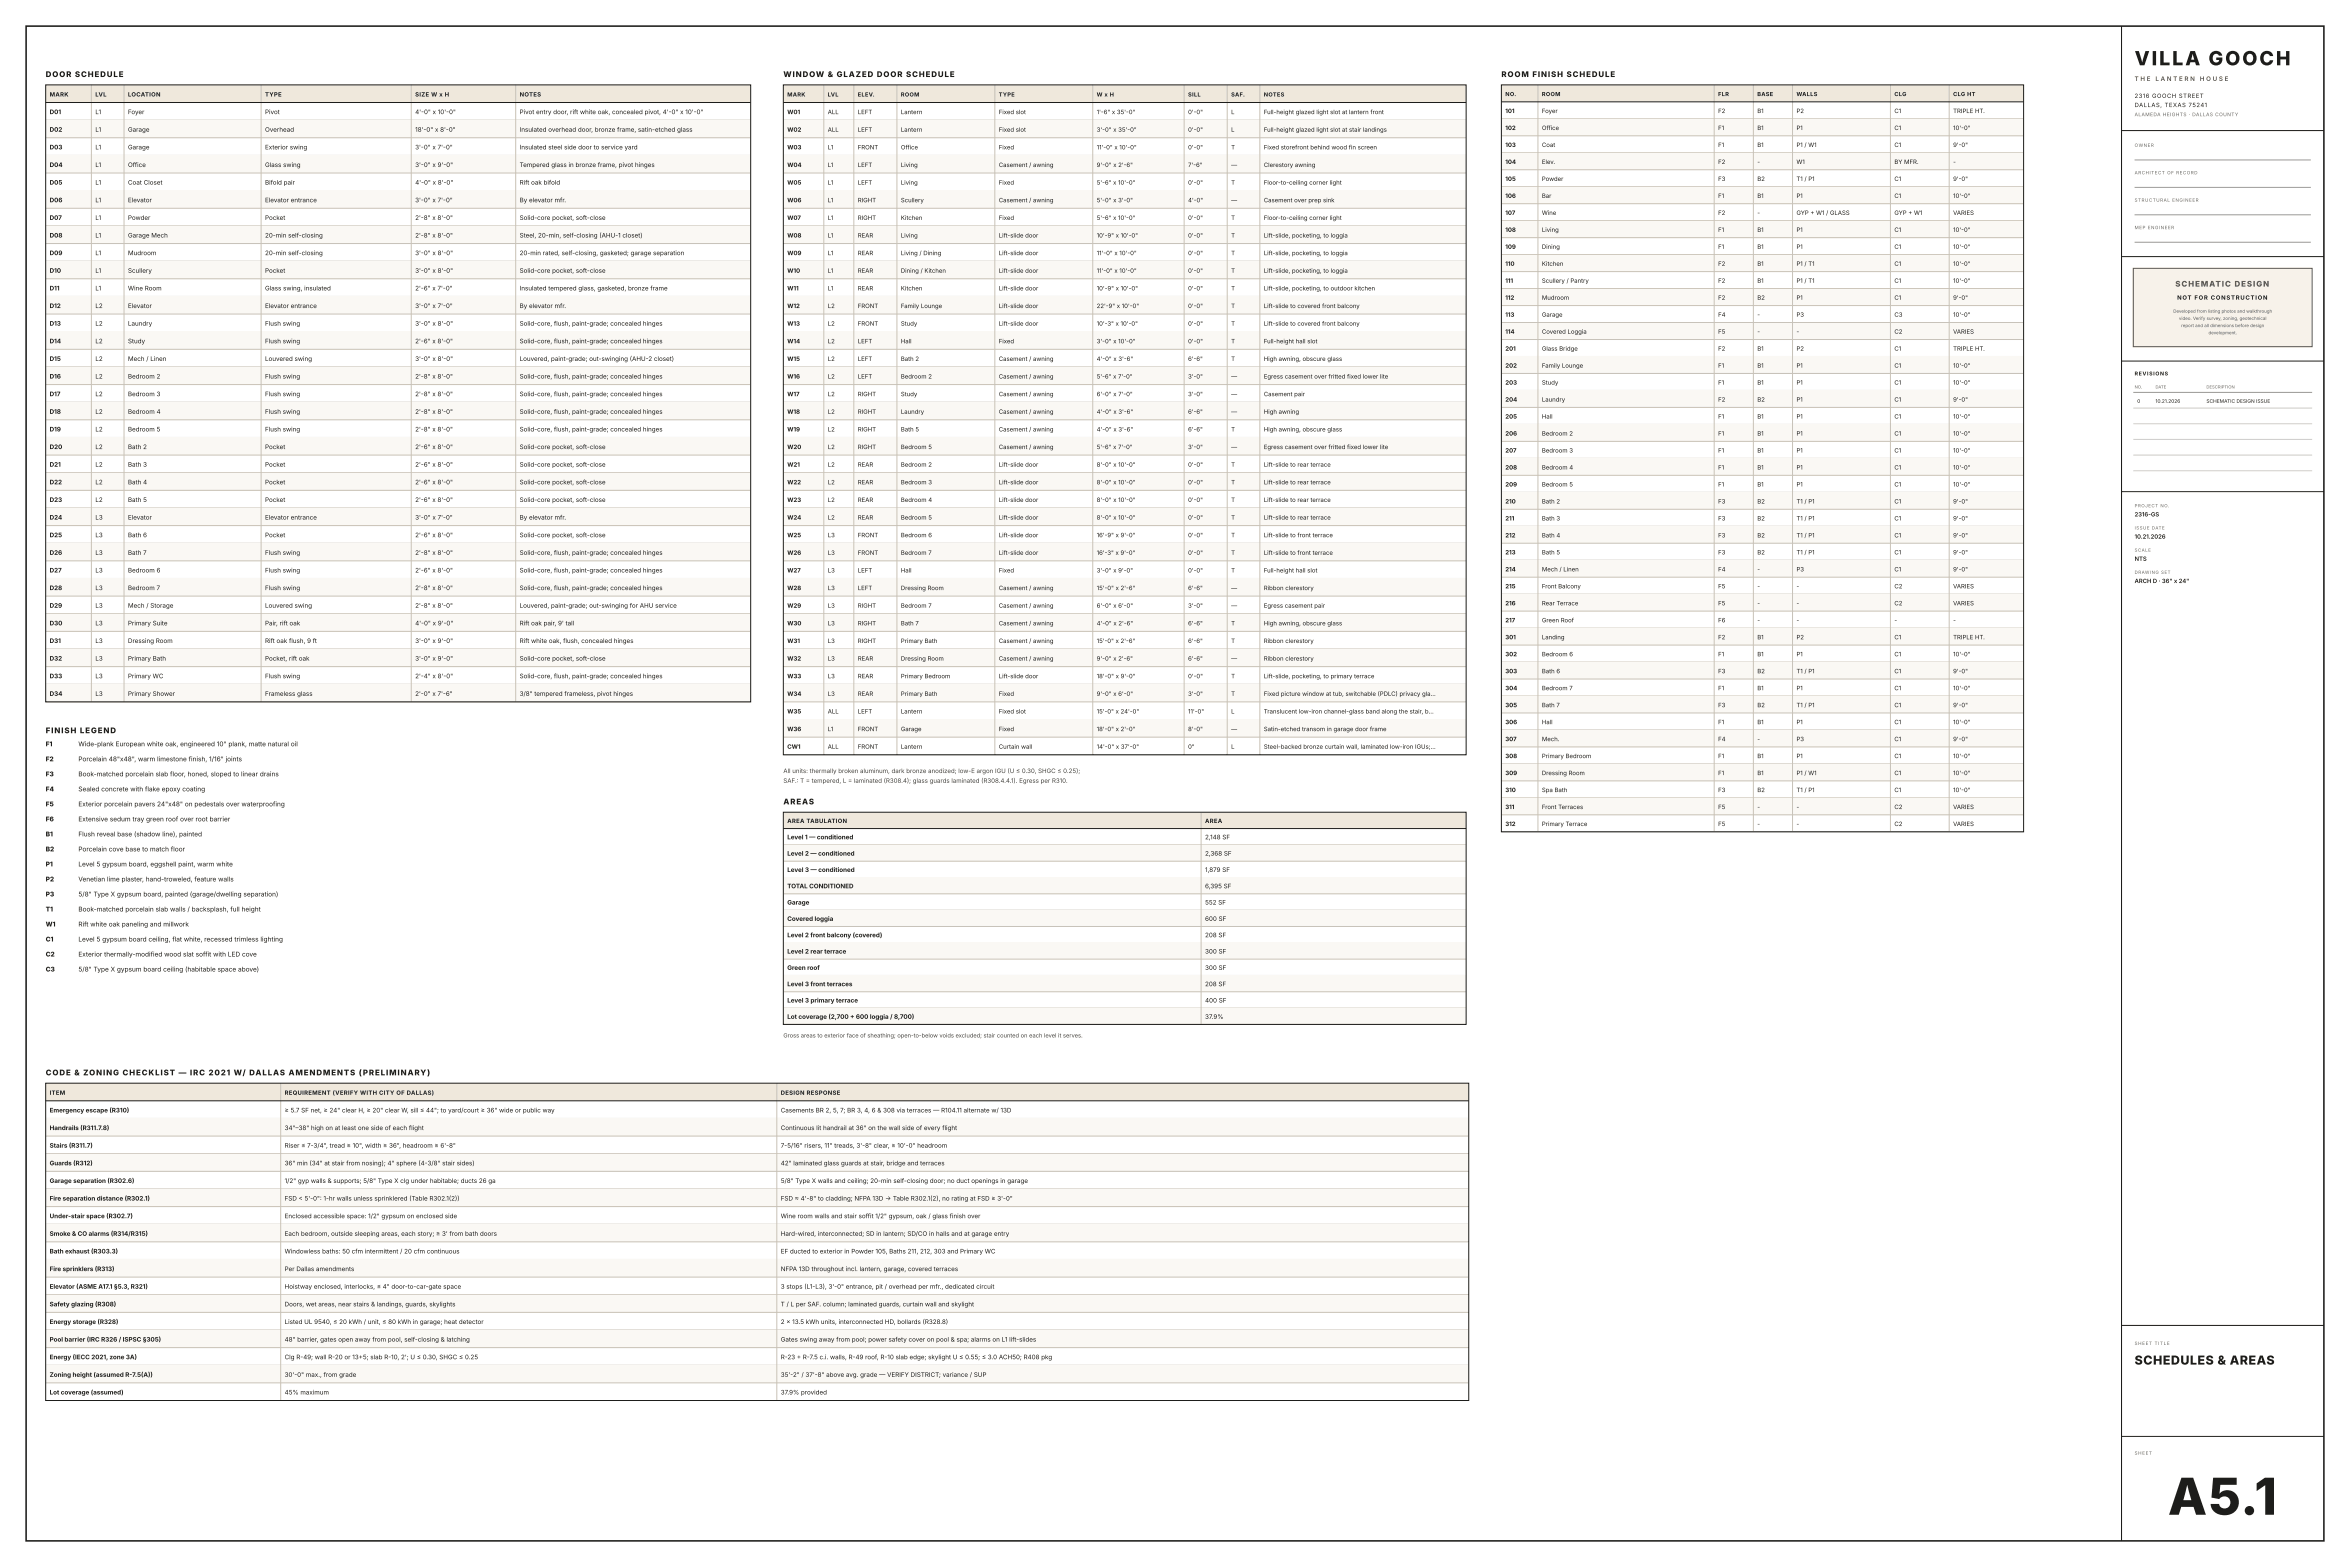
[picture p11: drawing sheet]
<svg xmlns="http://www.w3.org/2000/svg" width="914mm" height="610mm" viewBox="0 0 914 610" stroke-linecap="round" stroke-linejoin="round" font-family="sans-serif">
<defs><g id="words">
<text font-size="19.8" fill="#1d1d1b" x="843.5" y="589.3">A5.1</text>
<text font-size="7.6" fill="#1d1d1b" x="830.6" y="25.4">VILLA GOOCH</text>
<text font-size="4.8" fill="#1d1d1b" x="830.6" y="530.9">SCHEDULES &amp; AREAS</text>
<g font-size="3" fill="#1d1d1b">
<text x="17.8" y="30">DOOR SCHEDULE</text>
<text x="304.8" y="30">WINDOW &amp; GLAZED DOOR SCHEDULE</text>
<text x="584.2" y="30">ROOM FINISH SCHEDULE</text>
<text x="17.8" y="285.2">FINISH LEGEND</text>
<text x="304.8" y="312.9">AREAS</text>
<text x="17.8" y="418.3">CODE &amp; ZONING CHECKLIST — IRC 2021 W/ DALLAS AMENDMENTS (PRELIMINARY)</text>
</g>
<text font-size="3" fill="#6e5338" x="846.4" y="111.5">SCHEMATIC DESIGN</text>
<g font-size="2.5" fill="#1d1d1b">
<text x="17.8" y="290.3">F1</text>
<text x="30.5" y="290.3">Wide-plank European white oak, engineered 10&quot; plank, matte natural oil</text>
<text x="17.8" y="296.2">F2</text>
<text x="30.5" y="296.2">Porcelain 48&quot;x48&quot;, warm limestone finish, 1/16&quot; joints</text>
<text x="17.8" y="302">F3</text>
<text x="30.5" y="302">Book-matched porcelain slab floor, honed, sloped to linear drains</text>
<text x="17.8" y="307.8">F4</text>
<text x="30.5" y="307.8">Sealed concrete with flake epoxy coating</text>
<text x="17.8" y="313.7">F5</text>
<text x="30.5" y="313.7">Exterior porcelain pavers 24&quot;x48&quot; on pedestals over waterproofing</text>
<text x="17.8" y="319.5">F6</text>
<text x="30.5" y="319.5">Extensive sedum tray green roof over root barrier</text>
<text x="17.8" y="325.4">B1</text>
<text x="30.5" y="325.4">Flush reveal base (shadow line), painted</text>
<text x="17.8" y="331.2">B2</text>
<text x="30.5" y="331.2">Porcelain cove base to match floor</text>
<text x="17.8" y="337.1">P1</text>
<text x="30.5" y="337.1">Level 5 gypsum board, eggshell paint, warm white</text>
<text x="17.8" y="342.9">P2</text>
<text x="30.5" y="342.9">Venetian lime plaster, hand-troweled, feature walls</text>
<text x="17.8" y="348.7">P3</text>
<text x="30.5" y="348.7">5/8&quot; Type X gypsum board, painted (garage/dwelling separation)</text>
<text x="17.8" y="354.6">T1</text>
<text x="30.5" y="354.6">Book-matched porcelain slab walls / backsplash, full height</text>
<text x="17.8" y="360.4">W1</text>
<text x="30.5" y="360.4">Rift white oak paneling and millwork</text>
<text x="17.8" y="366.3">C1</text>
<text x="30.5" y="366.3">Level 5 gypsum board ceiling, flat white, recessed trimless lighting</text>
<text x="17.8" y="372.1">C2</text>
<text x="17.8" y="377.9">C3</text>
<text x="30.5" y="372.1">Exterior thermally-modified wood slat soffit with LED cove</text>
<text x="30.5" y="377.9">5/8&quot; Type X gypsum board ceiling (habitable space above)</text>
</g>
<g font-size="2.4" fill="#6e5338">
<text x="830.6" y="31.5">T H E</text>
<text x="838.7" y="31.5">L A N T E R N</text>
<text x="856" y="31.5">H O U S E</text>
</g>
<g font-size="2.4" fill="#1d1d1b">
<text x="19.3" y="44.4">D01</text>
<text x="37.1" y="44.4">L1</text>
<text x="49.8" y="44.4">Foyer</text>
<text x="103.1" y="44.4">Pivot</text>
<text x="161.5" y="44.4">4'-0&quot; x 10'-0&quot;</text>
<text x="202.2" y="44.4">Pivot entry door, rift white oak, concealed pivot, 4'-0&quot; x 10'-0&quot;</text>
<text x="19.3" y="51.3">D02</text>
<text x="37.1" y="51.3">L1</text>
<text x="49.8" y="51.3">Garage</text>
<text x="103.1" y="51.3">Overhead</text>
<text x="161.5" y="51.3">18'-0&quot; x 8'-0&quot;</text>
<text x="202.2" y="51.3">Insulated overhead door, bronze frame, satin-etched glass</text>
<text x="19.3" y="58.1">D03</text>
<text x="37.1" y="58.1">L1</text>
<text x="49.8" y="58.1">Garage</text>
<text x="103.1" y="58.1">Exterior swing</text>
<text x="161.5" y="58.1">3'-0&quot; x 7'-0&quot;</text>
<text x="202.2" y="58.1">Insulated steel side door to service yard</text>
<text x="19.3" y="65">D04</text>
<text x="37.1" y="65">L1</text>
<text x="49.8" y="65">Office</text>
<text x="103.1" y="65">Glass swing</text>
<text x="161.5" y="65">3'-0&quot; x 9'-0&quot;</text>
<text x="202.2" y="65">Tempered glass in bronze frame, pivot hinges</text>
<text x="19.3" y="71.8">D05</text>
<text x="37.1" y="71.8">L1</text>
<text x="49.8" y="71.8">Coat Closet</text>
<text x="103.1" y="71.8">Bifold pair</text>
<text x="161.5" y="71.8">4'-0&quot; x 8'-0&quot;</text>
<text x="202.2" y="71.8">Rift oak bifold</text>
<text x="19.3" y="78.7">D06</text>
<text x="37.1" y="78.7">L1</text>
<text x="49.8" y="78.7">Elevator</text>
<text x="103.1" y="78.7">Elevator entrance</text>
<text x="161.5" y="78.7">3'-0&quot; x 7'-0&quot;</text>
<text x="202.2" y="78.7">By elevator mfr.</text>
<text x="19.3" y="85.6">D07</text>
<text x="37.1" y="85.6">L1</text>
<text x="49.8" y="85.6">Powder</text>
<text x="103.1" y="85.6">Pocket</text>
<text x="161.5" y="85.6">2'-8&quot; x 8'-0&quot;</text>
<text x="202.2" y="85.6">Solid-core pocket, soft-close</text>
<text x="19.3" y="92.4">D08</text>
<text x="37.1" y="92.4">L1</text>
<text x="49.8" y="92.4">Garage Mech</text>
<text x="103.1" y="92.4">20-min self-closing</text>
<text x="161.5" y="92.4">2'-8&quot; x 8'-0&quot;</text>
<text x="202.2" y="92.4">Steel, 20-min, self-closing (AHU-1 closet)</text>
<text x="19.3" y="99.3">D09</text>
<text x="37.1" y="99.3">L1</text>
<text x="49.8" y="99.3">Mudroom</text>
<text x="103.1" y="99.3">20-min self-closing</text>
<text x="161.5" y="99.3">3'-0&quot; x 8'-0&quot;</text>
<text x="202.2" y="99.3">20-min rated, self-closing, gasketed; garage separation</text>
<text x="19.3" y="106.1">D10</text>
<text x="37.1" y="106.1">L1</text>
<text x="49.8" y="106.1">Scullery</text>
<text x="103.1" y="106.1">Pocket</text>
<text x="161.5" y="106.1">3'-0&quot; x 8'-0&quot;</text>
<text x="202.2" y="106.1">Solid-core pocket, soft-close</text>
<text x="19.3" y="113">D11</text>
<text x="37.1" y="113">L1</text>
<text x="49.8" y="113">Wine Room</text>
<text x="103.1" y="113">Glass swing, insulated</text>
<text x="161.5" y="113">2'-6&quot; x 7'-0&quot;</text>
<text x="202.2" y="113">Insulated tempered glass, gasketed, bronze frame</text>
<text x="19.3" y="119.8">D12</text>
<text x="37.1" y="119.8">L2</text>
<text x="49.8" y="119.8">Elevator</text>
<text x="103.1" y="119.8">Elevator entrance</text>
<text x="161.5" y="119.8">3'-0&quot; x 7'-0&quot;</text>
<text x="202.2" y="119.8">By elevator mfr.</text>
<text x="19.3" y="126.7">D13</text>
<text x="37.1" y="126.7">L2</text>
<text x="49.8" y="126.7">Laundry</text>
<text x="103.1" y="126.7">Flush swing</text>
<text x="161.5" y="126.7">3'-0&quot; x 8'-0&quot;</text>
<text x="202.2" y="126.7">Solid-core, flush, paint-grade; concealed hinges</text>
<text x="19.3" y="133.6">D14</text>
<text x="37.1" y="133.6">L2</text>
<text x="49.8" y="133.6">Study</text>
<text x="103.1" y="133.6">Flush swing</text>
<text x="161.5" y="133.6">2'-6&quot; x 8'-0&quot;</text>
<text x="202.2" y="133.6">Solid-core, flush, paint-grade; concealed hinges</text>
<text x="19.3" y="140.4">D15</text>
<text x="37.1" y="140.4">L2</text>
<text x="49.8" y="140.4">Mech / Linen</text>
<text x="103.1" y="140.4">Louvered swing</text>
<text x="161.5" y="140.4">3'-0&quot; x 8'-0&quot;</text>
<text x="202.2" y="140.4">Louvered, paint-grade; out-swinging (AHU-2 closet)</text>
<text x="19.3" y="147.3">D16</text>
<text x="37.1" y="147.3">L2</text>
<text x="49.8" y="147.3">Bedroom 2</text>
<text x="103.1" y="147.3">Flush swing</text>
<text x="161.5" y="147.3">2'-8&quot; x 8'-0&quot;</text>
<text x="202.2" y="147.3">Solid-core, flush, paint-grade; concealed hinges</text>
<text x="19.3" y="154.1">D17</text>
<text x="37.1" y="154.1">L2</text>
<text x="49.8" y="154.1">Bedroom 3</text>
<text x="103.1" y="154.1">Flush swing</text>
<text x="161.5" y="154.1">2'-8&quot; x 8'-0&quot;</text>
<text x="202.2" y="154.1">Solid-core, flush, paint-grade; concealed hinges</text>
<text x="19.3" y="161">D18</text>
<text x="37.1" y="161">L2</text>
<text x="49.8" y="161">Bedroom 4</text>
<text x="103.1" y="161">Flush swing</text>
<text x="161.5" y="161">2'-8&quot; x 8'-0&quot;</text>
<text x="202.2" y="161">Solid-core, flush, paint-grade; concealed hinges</text>
<text x="19.3" y="167.8">D19</text>
<text x="37.1" y="167.8">L2</text>
<text x="49.8" y="167.8">Bedroom 5</text>
<text x="103.1" y="167.8">Flush swing</text>
<text x="161.5" y="167.8">2'-8&quot; x 8'-0&quot;</text>
<text x="202.2" y="167.8">Solid-core, flush, paint-grade; concealed hinges</text>
<text x="19.3" y="174.7">D20</text>
<text x="37.1" y="174.7">L2</text>
<text x="49.8" y="174.7">Bath 2</text>
<text x="103.1" y="174.7">Pocket</text>
<text x="161.5" y="174.7">2'-6&quot; x 8'-0&quot;</text>
<text x="202.2" y="174.7">Solid-core pocket, soft-close</text>
<text x="19.3" y="181.6">D21</text>
<text x="37.1" y="181.6">L2</text>
<text x="49.8" y="181.6">Bath 3</text>
<text x="103.1" y="181.6">Pocket</text>
<text x="161.5" y="181.6">2'-6&quot; x 8'-0&quot;</text>
<text x="202.2" y="181.6">Solid-core pocket, soft-close</text>
<text x="19.3" y="188.4">D22</text>
<text x="37.1" y="188.4">L2</text>
<text x="49.8" y="188.4">Bath 4</text>
<text x="103.1" y="188.4">Pocket</text>
<text x="161.5" y="188.4">2'-6&quot; x 8'-0&quot;</text>
<text x="202.2" y="188.4">Solid-core pocket, soft-close</text>
<text x="19.3" y="195.3">D23</text>
<text x="37.1" y="195.3">L2</text>
<text x="49.8" y="195.3">Bath 5</text>
<text x="103.1" y="195.3">Pocket</text>
<text x="161.5" y="195.3">2'-6&quot; x 8'-0&quot;</text>
<text x="202.2" y="195.3">Solid-core pocket, soft-close</text>
<text x="19.3" y="202.1">D24</text>
<text x="37.1" y="202.1">L3</text>
<text x="49.8" y="202.1">Elevator</text>
<text x="103.1" y="202.1">Elevator entrance</text>
<text x="161.5" y="202.1">3'-0&quot; x 7'-0&quot;</text>
<text x="202.2" y="202.1">By elevator mfr.</text>
<text x="19.3" y="209">D25</text>
<text x="37.1" y="209">L3</text>
<text x="49.8" y="209">Bath 6</text>
<text x="103.1" y="209">Pocket</text>
<text x="161.5" y="209">2'-6&quot; x 8'-0&quot;</text>
<text x="202.2" y="209">Solid-core pocket, soft-close</text>
<text x="19.3" y="215.9">D26</text>
<text x="37.1" y="215.9">L3</text>
<text x="49.8" y="215.9">Bath 7</text>
<text x="103.1" y="215.9">Flush swing</text>
<text x="161.5" y="215.9">2'-8&quot; x 8'-0&quot;</text>
<text x="202.2" y="215.9">Solid-core, flush, paint-grade; concealed hinges</text>
<text x="19.3" y="222.7">D27</text>
<text x="37.1" y="222.7">L3</text>
<text x="49.8" y="222.7">Bedroom 6</text>
<text x="103.1" y="222.7">Flush swing</text>
<text x="161.5" y="222.7">2'-6&quot; x 8'-0&quot;</text>
<text x="202.2" y="222.7">Solid-core, flush, paint-grade; concealed hinges</text>
<text x="19.3" y="229.6">D28</text>
<text x="37.1" y="229.6">L3</text>
<text x="49.8" y="229.6">Bedroom 7</text>
<text x="103.1" y="229.6">Flush swing</text>
<text x="161.5" y="229.6">2'-8&quot; x 8'-0&quot;</text>
<text x="202.2" y="229.6">Solid-core, flush, paint-grade; concealed hinges</text>
<text x="19.3" y="236.4">D29</text>
<text x="37.1" y="236.4">L3</text>
<text x="49.8" y="236.4">Mech / Storage</text>
<text x="103.1" y="236.4">Louvered swing</text>
<text x="161.5" y="236.4">2'-8&quot; x 8'-0&quot;</text>
<text x="202.2" y="236.4">Louvered, paint-grade; out-swinging for AHU service</text>
<text x="19.3" y="243.3">D30</text>
<text x="37.1" y="243.3">L3</text>
<text x="49.8" y="243.3">Primary Suite</text>
<text x="103.1" y="243.3">Pair, rift oak</text>
<text x="161.5" y="243.3">4'-0&quot; x 9'-0&quot;</text>
<text x="202.2" y="243.3">Rift oak pair, 9' tall</text>
<text x="19.3" y="250.1">D31</text>
<text x="37.1" y="250.1">L3</text>
<text x="49.8" y="250.1">Dressing Room</text>
<text x="103.1" y="250.1">Rift oak flush, 9 ft</text>
<text x="161.5" y="250.1">3'-0&quot; x 9'-0&quot;</text>
<text x="202.2" y="250.1">Rift white oak, flush, concealed hinges</text>
<text x="19.3" y="257">D32</text>
<text x="37.1" y="257">L3</text>
<text x="49.8" y="257">Primary Bath</text>
<text x="103.1" y="257">Pocket, rift oak</text>
<text x="161.5" y="257">3'-0&quot; x 9'-0&quot;</text>
<text x="202.2" y="257">Solid-core pocket, soft-close</text>
<text x="19.3" y="263.9">D33</text>
<text x="37.1" y="263.9">L3</text>
<text x="49.8" y="263.9">Primary WC</text>
<text x="103.1" y="263.9">Flush swing</text>
<text x="161.5" y="263.9">2'-4&quot; x 8'-0&quot;</text>
<text x="202.2" y="263.9">Solid-core, flush, paint-grade; concealed hinges</text>
<text x="19.3" y="270.7">D34</text>
<text x="37.1" y="270.7">L3</text>
<text x="49.8" y="270.7">Primary Shower</text>
<text x="103.1" y="270.7">Frameless glass</text>
<text x="161.5" y="270.7">2'-0&quot; x 7'-6&quot;</text>
<text x="202.2" y="270.7">3/8&quot; tempered frameless, pivot hinges</text>
<text x="306.3" y="326.5">Level 1 — conditioned</text>
<text x="468.9" y="326.5">2,148 SF</text>
<text x="306.3" y="332.9">Level 2 — conditioned</text>
<text x="468.9" y="332.9">2,368 SF</text>
<text x="306.3" y="339.2">Level 3 — conditioned</text>
<text x="468.9" y="339.2">1,879 SF</text>
<text x="306.3" y="345.6">TOTAL CONDITIONED</text>
<text x="468.9" y="345.6">6,395 SF</text>
<text x="306.3" y="351.9">Garage</text>
<text x="468.9" y="351.9">552 SF</text>
<text x="306.3" y="358.3">Covered loggia</text>
<text x="468.9" y="358.3">600 SF</text>
<text x="306.3" y="364.6">Level 2 front balcony (covered)</text>
<text x="468.9" y="364.6">208 SF</text>
<text x="306.3" y="371">Level 2 rear terrace</text>
<text x="468.9" y="371">300 SF</text>
<text x="306.3" y="377.3">Green roof</text>
<text x="468.9" y="377.3">300 SF</text>
<text x="306.3" y="383.7">Level 3 front terraces</text>
<text x="468.9" y="383.7">208 SF</text>
<text x="306.3" y="390">Level 3 primary terrace</text>
<text x="468.9" y="390">400 SF</text>
<text x="306.3" y="396.4">Lot coverage (2,700 + 600 loggia / 8,700)</text>
<text x="468.9" y="396.4">37.9%</text>
<text x="19.3" y="432.8">Emergency escape (R310)</text>
<text x="110.7" y="432.8">≥ 5.7 SF net, ≥ 24&quot; clear H, ≥ 20&quot; clear W, sill ≤ 44&quot;; to yard/court ≥ 36&quot; wide or public way</text>
<text x="303.8" y="432.8">Casements BR 2, 5, 7; BR 3, 4, 6 &amp; 308 via terraces — R104.11 alternate w/ 13D</text>
<text x="19.3" y="439.6">Handrails (R311.7.8)</text>
<text x="110.7" y="439.6">34&quot;–38&quot; high on at least one side of each flight</text>
<text x="303.8" y="439.6">Continuous lit handrail at 36&quot; on the wall side of every flight</text>
<text x="19.3" y="446.5">Stairs (R311.7)</text>
<text x="110.7" y="446.5">Riser ≤ 7-3/4&quot;, tread ≥ 10&quot;, width ≥ 36&quot;, headroom ≥ 6'-8&quot;</text>
<text x="303.8" y="446.5">7-5/16&quot; risers, 11&quot; treads, 3'-8&quot; clear, ≥ 10'-0&quot; headroom</text>
<text x="19.3" y="453.3">Guards (R312)</text>
<text x="110.7" y="453.3">36&quot; min (34&quot; at stair from nosing); 4&quot; sphere (4-3/8&quot; stair sides)</text>
<text x="303.8" y="453.3">42&quot; laminated glass guards at stair, bridge and terraces</text>
<text x="19.3" y="460.2">Garage separation (R302.6)</text>
<text x="110.7" y="460.2">1/2&quot; gyp walls &amp; supports; 5/8&quot; Type X clg under habitable; ducts 26 ga</text>
<text x="303.8" y="460.2">5/8&quot; Type X walls and ceiling; 20-min self-closing door; no duct openings in garage</text>
<text x="19.3" y="467.1">Fire separation distance (R302.1)</text>
<text x="110.7" y="467.1">FSD &lt; 5'-0&quot;: 1-hr walls unless sprinklered (Table R302.1(2))</text>
<text x="303.8" y="467.1">FSD ≈ 4'-8&quot; to cladding; NFPA 13D → Table R302.1(2), no rating at FSD ≥ 3'-0&quot;</text>
<text x="19.3" y="473.9">Under-stair space (R302.7)</text>
<text x="110.7" y="473.9">Enclosed accessible space: 1/2&quot; gypsum on enclosed side</text>
<text x="303.8" y="473.9">Wine room walls and stair soffit 1/2&quot; gypsum, oak / glass finish over</text>
<text x="19.3" y="480.8">Smoke &amp; CO alarms (R314/R315)</text>
<text x="110.7" y="480.8">Each bedroom, outside sleeping areas, each story; ≥ 3' from bath doors</text>
<text x="303.8" y="480.8">Hard-wired, interconnected; SD in lantern; SD/CO in halls and at garage entry</text>
<text x="19.3" y="487.6">Bath exhaust (R303.3)</text>
<text x="110.7" y="487.6">Windowless baths: 50 cfm intermittent / 20 cfm continuous</text>
<text x="303.8" y="487.6">EF ducted to exterior in Powder 105, Baths 211, 212, 303 and Primary WC</text>
<text x="19.3" y="494.5">Fire sprinklers (R313)</text>
<text x="110.7" y="494.5">Per Dallas amendments</text>
<text x="303.8" y="494.5">NFPA 13D throughout incl. lantern, garage, covered terraces</text>
<text x="19.3" y="501.3">Elevator (ASME A17.1 §5.3, R321)</text>
<text x="110.7" y="501.3">Hoistway enclosed, interlocks, ≤ 4&quot; door-to-car-gate space</text>
<text x="303.8" y="501.3">3 stops (L1-L3), 3'-0&quot; entrance, pit / overhead per mfr., dedicated circuit</text>
<text x="19.3" y="508.2">Safety glazing (R308)</text>
<text x="110.7" y="508.2">Doors, wet areas, near stairs &amp; landings, guards, skylights</text>
<text x="303.8" y="508.2">T / L per SAF. column; laminated guards, curtain wall and skylight</text>
<text x="19.3" y="515.1">Energy storage (R328)</text>
<text x="110.7" y="515.1">Listed UL 9540, ≤ 20 kWh / unit, ≤ 80 kWh in garage; heat detector</text>
<text x="303.8" y="515.1">2 x 13.5 kWh units, interconnected HD, bollards (R328.8)</text>
<text x="19.3" y="521.9">Pool barrier (IRC R326 / ISPSC §305)</text>
<text x="110.7" y="521.9">48&quot; barrier, gates open away from pool, self-closing &amp; latching</text>
<text x="303.8" y="521.9">Gates swing away from pool; power safety cover on pool &amp; spa; alarms on L1 lift-slides</text>
<text x="19.3" y="528.8">Energy (IECC 2021, zone 3A)</text>
<text x="110.7" y="528.8">Clg R-49; wall R-20 or 13+ 5; slab R-10, 2'; U ≤ 0.30, SHGC ≤ 0.25</text>
<text x="303.8" y="528.8">R-23 + R-7.5 c.i. walls, R-49 roof, R-10 slab edge; skylight U ≤ 0.55; ≤ 3.0 ACH50; R408 pkg</text>
<text x="19.3" y="535.6">Zoning height (assumed R-7.5(A))</text>
<text x="110.7" y="535.6">30'-0&quot; max., from grade</text>
<text x="303.8" y="535.6">35'-2&quot; / 37'-8&quot; above avg. grade — VERIFY DISTRICT; variance / SUP</text>
<text x="19.3" y="542.5">Lot coverage (assumed)</text>
<text x="110.7" y="542.5">45% maximum</text>
<text x="303.8" y="542.5">37.9% provided</text>
</g>
<g font-size="2.4" fill="#444">
<text x="304.8" y="300.7">All units: thermally broken aluminum, dark bronze anodized; low-E argon IGU (U ≤ 0.30, SHGC ≤ 0.25);</text>
<text x="304.8" y="304.5">SAF.: T = tempered, L = laminated (R308.4); glass guards laminated (R308.4.4.1). Egress per R310.</text>
</g>
<g font-size="2.3" fill="#1d1d1b">
<text x="19.3" y="37.5">MARK</text>
<text x="37.1" y="37.5">LVL</text>
<text x="49.8" y="37.5">LOCATION</text>
<text x="103.1" y="37.5">TYPE</text>
<text x="161.5" y="37.5">SIZE W x H</text>
<text x="202.2" y="37.5">NOTES</text>
<text x="830.6" y="38.1">2316 GOOCH STREET</text>
<text x="830.6" y="41.7">DALLAS, TEXAS 75241</text>
<text x="306.3" y="44.4">W01</text>
<text x="322.1" y="44.4">ALL</text>
<text x="333.8" y="44.4">LEFT</text>
<text x="350.5" y="44.4">Lantern</text>
<text x="388.6" y="44.4">Fixed slot</text>
<text x="426.7" y="44.4">1'-6&quot; x 35'-0&quot;</text>
<text x="462.3" y="44.4">0'-0&quot;</text>
<text x="479" y="44.4">L</text>
<text x="491.7" y="44.4">Full-height glazed light slot at lantern front</text>
<text x="585.7" y="44">101</text>
<text x="599.9" y="44">Foyer</text>
<text x="668.5" y="44">F2</text>
<text x="683.8" y="44">B1</text>
<text x="699" y="44">P2</text>
<text x="737.1" y="44">C1</text>
<text x="760" y="44">TRIPLE HT.</text>
<text x="306.3" y="51.3">W02</text>
<text x="322.1" y="51.3">ALL</text>
<text x="333.8" y="51.3">LEFT</text>
<text x="350.5" y="51.3">Lantern</text>
<text x="388.6" y="51.3">Fixed slot</text>
<text x="426.7" y="51.3">3'-0&quot; x 35'-0&quot;</text>
<text x="462.3" y="51.3">0'-0&quot;</text>
<text x="479" y="51.3">L</text>
<text x="491.7" y="51.3">Full-height glazed light slot at stair landings</text>
<text x="585.7" y="50.6">102</text>
<text x="599.9" y="50.6">Office</text>
<text x="668.5" y="50.6">F1</text>
<text x="683.8" y="50.6">B1</text>
<text x="699" y="50.6">P1</text>
<text x="737.1" y="50.6">C1</text>
<text x="760" y="50.6">10'-0&quot;</text>
<text x="306.3" y="58.1">W03</text>
<text x="322.1" y="58.1">L1</text>
<text x="333.8" y="58.1">FRONT</text>
<text x="350.5" y="58.1">Office</text>
<text x="388.6" y="58.1">Fixed</text>
<text x="426.7" y="58.1">11'-0&quot; x 10'-0&quot;</text>
<text x="462.3" y="58.1">0'-0&quot;</text>
<text x="479" y="58.1">T</text>
<text x="491.7" y="58.1">Fixed storefront behind wood fin screen</text>
<text x="585.7" y="57.2">103</text>
<text x="599.9" y="57.2">Coat</text>
<text x="668.5" y="57.2">F1</text>
<text x="683.8" y="57.2">B1</text>
<text x="699" y="57.2">P1 / W1</text>
<text x="737.1" y="57.2">C1</text>
<text x="760" y="57.2">9'-0&quot;</text>
<text x="306.3" y="65">W04</text>
<text x="322.1" y="65">L1</text>
<text x="333.8" y="65">LEFT</text>
<text x="350.5" y="65">Living</text>
<text x="388.6" y="65">Casement / awning</text>
<text x="426.7" y="65">9'-0&quot; x 2'-6&quot;</text>
<text x="462.3" y="65">7'-6&quot;</text>
<text x="479" y="65">—</text>
<text x="491.7" y="65">Clerestory awning</text>
<text x="585.7" y="63.8">104</text>
<text x="599.9" y="63.8">Elev.</text>
<text x="668.5" y="63.8">F2</text>
<text x="683.8" y="63.8">-</text>
<text x="699" y="63.8">W1</text>
<text x="737.1" y="63.8">BY MFR.</text>
<text x="760" y="63.8">-</text>
<text x="306.3" y="71.8">W05</text>
<text x="322.1" y="71.8">L1</text>
<text x="333.8" y="71.8">LEFT</text>
<text x="350.5" y="71.8">Living</text>
<text x="388.6" y="71.8">Fixed</text>
<text x="426.7" y="71.8">5'-6&quot; x 10'-0&quot;</text>
<text x="462.3" y="71.8">0'-0&quot;</text>
<text x="479" y="71.8">T</text>
<text x="491.7" y="71.8">Floor-to-ceiling corner light</text>
<text x="585.7" y="70.4">105</text>
<text x="599.9" y="70.4">Powder</text>
<text x="668.5" y="70.4">F3</text>
<text x="683.8" y="70.4">B2</text>
<text x="699" y="70.4">T1 / P1</text>
<text x="737.1" y="70.4">C1</text>
<text x="760" y="70.4">9'-0&quot;</text>
<text x="585.7" y="77">106</text>
<text x="599.9" y="77">Bar</text>
<text x="668.5" y="77">F1</text>
<text x="683.8" y="77">B1</text>
<text x="699" y="77">P1</text>
<text x="737.1" y="77">C1</text>
<text x="760" y="77">10'-0&quot;</text>
<text x="306.3" y="78.7">W06</text>
<text x="322.1" y="78.7">L1</text>
<text x="333.8" y="78.7">RIGHT</text>
<text x="350.5" y="78.7">Scullery</text>
<text x="388.6" y="78.7">Casement / awning</text>
<text x="426.7" y="78.7">5'-0&quot; x 3'-0&quot;</text>
<text x="462.3" y="78.7">4'-0&quot;</text>
<text x="479" y="78.7">—</text>
<text x="491.7" y="78.7">Casement over prep sink</text>
<text x="585.7" y="83.6">107</text>
<text x="599.9" y="83.6">Wine</text>
<text x="668.5" y="83.6">F2</text>
<text x="683.8" y="83.6">-</text>
<text x="699" y="83.6">GYP + W1 / GLASS</text>
<text x="737.1" y="83.6">GYP + W1</text>
<text x="760" y="83.6">VARIES</text>
<text x="306.3" y="85.6">W07</text>
<text x="322.1" y="85.6">L1</text>
<text x="333.8" y="85.6">RIGHT</text>
<text x="350.5" y="85.6">Kitchen</text>
<text x="388.6" y="85.6">Fixed</text>
<text x="426.7" y="85.6">5'-6&quot; x 10'-0&quot;</text>
<text x="462.3" y="85.6">0'-0&quot;</text>
<text x="479" y="85.6">T</text>
<text x="491.7" y="85.6">Floor-to-ceiling corner light</text>
<text x="306.3" y="92.4">W08</text>
<text x="322.1" y="92.4">L1</text>
<text x="333.8" y="92.4">REAR</text>
<text x="350.5" y="92.4">Living</text>
<text x="388.6" y="92.4">Lift-slide door</text>
<text x="426.7" y="92.4">10'-9&quot; x 10'-0&quot;</text>
<text x="462.3" y="92.4">0'-0&quot;</text>
<text x="479" y="92.4">T</text>
<text x="491.7" y="92.4">Lift-slide, pocketing, to loggia</text>
<text x="585.7" y="90.2">108</text>
<text x="599.9" y="90.2">Living</text>
<text x="668.5" y="90.2">F1</text>
<text x="683.8" y="90.2">B1</text>
<text x="699" y="90.2">P1</text>
<text x="737.1" y="90.2">C1</text>
<text x="760" y="90.2">10'-0&quot;</text>
<text x="306.3" y="99.3">W09</text>
<text x="322.1" y="99.3">L1</text>
<text x="333.8" y="99.3">REAR</text>
<text x="350.5" y="99.3">Living / Dining</text>
<text x="388.6" y="99.3">Lift-slide door</text>
<text x="426.7" y="99.3">11'-0&quot; x 10'-0&quot;</text>
<text x="462.3" y="99.3">0'-0&quot;</text>
<text x="479" y="99.3">T</text>
<text x="491.7" y="99.3">Lift-slide, pocketing, to loggia</text>
<text x="585.7" y="96.8">109</text>
<text x="599.9" y="96.8">Dining</text>
<text x="668.5" y="96.8">F1</text>
<text x="683.8" y="96.8">B1</text>
<text x="699" y="96.8">P1</text>
<text x="737.1" y="96.8">C1</text>
<text x="760" y="96.8">10'-0&quot;</text>
<text x="306.3" y="106.1">W10</text>
<text x="322.1" y="106.1">L1</text>
<text x="333.8" y="106.1">REAR</text>
<text x="350.5" y="106.1">Dining / Kitchen</text>
<text x="388.6" y="106.1">Lift-slide door</text>
<text x="426.7" y="106.1">11'-0&quot; x 10'-0&quot;</text>
<text x="462.3" y="106.1">0'-0&quot;</text>
<text x="479" y="106.1">T</text>
<text x="491.7" y="106.1">Lift-slide, pocketing, to loggia</text>
<text x="585.7" y="103.4">110</text>
<text x="599.9" y="103.4">Kitchen</text>
<text x="668.5" y="103.4">F2</text>
<text x="683.8" y="103.4">B1</text>
<text x="699" y="103.4">P1 / T1</text>
<text x="737.1" y="103.4">C1</text>
<text x="760" y="103.4">10'-0&quot;</text>
<text x="306.3" y="113">W11</text>
<text x="322.1" y="113">L1</text>
<text x="333.8" y="113">REAR</text>
<text x="350.5" y="113">Kitchen</text>
<text x="388.6" y="113">Lift-slide door</text>
<text x="426.7" y="113">10'-9&quot; x 10'-0&quot;</text>
<text x="462.3" y="113">0'-0&quot;</text>
<text x="479" y="113">T</text>
<text x="491.7" y="113">Lift-slide, pocketing, to outdoor kitchen</text>
<text x="585.7" y="110">111</text>
<text x="599.9" y="110">Scullery / Pantry</text>
<text x="668.5" y="110">F2</text>
<text x="683.8" y="110">B1</text>
<text x="699" y="110">P1 / T1</text>
<text x="737.1" y="110">C1</text>
<text x="760" y="110">10'-0&quot;</text>
<text x="306.3" y="119.8">W12</text>
<text x="322.1" y="119.8">L2</text>
<text x="333.8" y="119.8">FRONT</text>
<text x="350.5" y="119.8">Family Lounge</text>
<text x="388.6" y="119.8">Lift-slide door</text>
<text x="426.7" y="119.8">22'-9&quot; x 10'-0&quot;</text>
<text x="462.3" y="119.8">0'-0&quot;</text>
<text x="479" y="119.8">T</text>
<text x="491.7" y="119.8">Lift-slide to covered front balcony</text>
<text x="585.7" y="116.6">112</text>
<text x="599.9" y="116.6">Mudroom</text>
<text x="668.5" y="116.6">F2</text>
<text x="683.8" y="116.6">B2</text>
<text x="699" y="116.6">P1</text>
<text x="737.1" y="116.6">C1</text>
<text x="760" y="116.6">9'-0&quot;</text>
<text x="847.1" y="116.6">NOT FOR CONSTRUCTION</text>
<text x="585.7" y="123.2">113</text>
<text x="599.9" y="123.2">Garage</text>
<text x="668.5" y="123.2">F4</text>
<text x="683.8" y="123.2">-</text>
<text x="699" y="123.2">P3</text>
<text x="737.1" y="123.2">C3</text>
<text x="760" y="123.2">10'-0&quot;</text>
<text x="306.3" y="126.7">W13</text>
<text x="322.1" y="126.7">L2</text>
<text x="333.8" y="126.7">FRONT</text>
<text x="350.5" y="126.7">Study</text>
<text x="388.6" y="126.7">Lift-slide door</text>
<text x="426.7" y="126.7">10'-3&quot; x 10'-0&quot;</text>
<text x="462.3" y="126.7">0'-0&quot;</text>
<text x="479" y="126.7">T</text>
<text x="491.7" y="126.7">Lift-slide to covered front balcony</text>
<text x="585.7" y="129.8">114</text>
<text x="599.9" y="129.8">Covered Loggia</text>
<text x="668.5" y="129.8">F5</text>
<text x="683.8" y="129.8">-</text>
<text x="699" y="129.8">-</text>
<text x="737.1" y="129.8">C2</text>
<text x="760" y="129.8">VARIES</text>
<text x="306.3" y="133.6">W14</text>
<text x="322.1" y="133.6">L2</text>
<text x="333.8" y="133.6">LEFT</text>
<text x="350.5" y="133.6">Hall</text>
<text x="388.6" y="133.6">Fixed</text>
<text x="426.7" y="133.6">3'-0&quot; x 10'-0&quot;</text>
<text x="462.3" y="133.6">0'-0&quot;</text>
<text x="479" y="133.6">T</text>
<text x="491.7" y="133.6">Full-height hall slot</text>
<text x="585.7" y="136.4">201</text>
<text x="599.9" y="136.4">Glass Bridge</text>
<text x="668.5" y="136.4">F2</text>
<text x="683.8" y="136.4">B1</text>
<text x="699" y="136.4">P2</text>
<text x="737.1" y="136.4">C1</text>
<text x="760" y="136.4">TRIPLE HT.</text>
<text x="306.3" y="140.4">W15</text>
<text x="322.1" y="140.4">L2</text>
<text x="333.8" y="140.4">LEFT</text>
<text x="350.5" y="140.4">Bath 2</text>
<text x="388.6" y="140.4">Casement / awning</text>
<text x="426.7" y="140.4">4'-0&quot; x 3'-6&quot;</text>
<text x="462.3" y="140.4">6'-6&quot;</text>
<text x="479" y="140.4">T</text>
<text x="491.7" y="140.4">High awning, obscure glass</text>
<text x="585.7" y="143">202</text>
<text x="599.9" y="143">Family Lounge</text>
<text x="668.5" y="143">F1</text>
<text x="683.8" y="143">B1</text>
<text x="699" y="143">P1</text>
<text x="737.1" y="143">C1</text>
<text x="760" y="143">10'-0&quot;</text>
<text x="306.3" y="147.3">W16</text>
<text x="322.1" y="147.3">L2</text>
<text x="333.8" y="147.3">LEFT</text>
<text x="350.5" y="147.3">Bedroom 2</text>
<text x="388.6" y="147.3">Casement / awning</text>
<text x="426.7" y="147.3">5'-6&quot; x 7'-0&quot;</text>
<text x="462.3" y="147.3">3'-0&quot;</text>
<text x="479" y="147.3">—</text>
<text x="491.7" y="147.3">Egress casement over fritted fixed lower lite</text>
<text x="585.7" y="149.6">203</text>
<text x="599.9" y="149.6">Study</text>
<text x="668.5" y="149.6">F1</text>
<text x="683.8" y="149.6">B1</text>
<text x="699" y="149.6">P1</text>
<text x="737.1" y="149.6">C1</text>
<text x="760" y="149.6">10'-0&quot;</text>
<text x="306.3" y="154.1">W17</text>
<text x="322.1" y="154.1">L2</text>
<text x="333.8" y="154.1">RIGHT</text>
<text x="350.5" y="154.1">Study</text>
<text x="388.6" y="154.1">Casement / awning</text>
<text x="426.7" y="154.1">6'-0&quot; x 7'-0&quot;</text>
<text x="462.3" y="154.1">3'-0&quot;</text>
<text x="479" y="154.1">—</text>
<text x="491.7" y="154.1">Casement pair</text>
<text x="306.3" y="161">W18</text>
<text x="322.1" y="161">L2</text>
<text x="333.8" y="161">RIGHT</text>
<text x="350.5" y="161">Laundry</text>
<text x="388.6" y="161">Casement / awning</text>
<text x="426.7" y="161">4'-0&quot; x 3'-6&quot;</text>
<text x="462.3" y="161">6'-6&quot;</text>
<text x="479" y="161">—</text>
<text x="491.7" y="161">High awning</text>
<text x="585.7" y="156.2">204</text>
<text x="599.9" y="156.2">Laundry</text>
<text x="668.5" y="156.2">F2</text>
<text x="683.8" y="156.2">B2</text>
<text x="699" y="156.2">P1</text>
<text x="737.1" y="156.2">C1</text>
<text x="760" y="156.2">9'-0&quot;</text>
<text x="306.3" y="167.8">W19</text>
<text x="322.1" y="167.8">L2</text>
<text x="333.8" y="167.8">RIGHT</text>
<text x="350.5" y="167.8">Bath 5</text>
<text x="388.6" y="167.8">Casement / awning</text>
<text x="426.7" y="167.8">4'-0&quot; x 3'-6&quot;</text>
<text x="462.3" y="167.8">6'-6&quot;</text>
<text x="479" y="167.8">T</text>
<text x="491.7" y="167.8">High awning, obscure glass</text>
<text x="585.7" y="162.9">205</text>
<text x="599.9" y="162.9">Hall</text>
<text x="668.5" y="162.9">F1</text>
<text x="683.8" y="162.9">B1</text>
<text x="699" y="162.9">P1</text>
<text x="737.1" y="162.9">C1</text>
<text x="760" y="162.9">10'-0&quot;</text>
<text x="585.7" y="169.5">206</text>
<text x="599.9" y="169.5">Bedroom 2</text>
<text x="668.5" y="169.5">F1</text>
<text x="683.8" y="169.5">B1</text>
<text x="699" y="169.5">P1</text>
<text x="737.1" y="169.5">C1</text>
<text x="760" y="169.5">10'-0&quot;</text>
<text x="306.3" y="174.7">W20</text>
<text x="322.1" y="174.7">L2</text>
<text x="333.8" y="174.7">RIGHT</text>
<text x="350.5" y="174.7">Bedroom 5</text>
<text x="388.6" y="174.7">Casement / awning</text>
<text x="426.7" y="174.7">5'-6&quot; x 7'-0&quot;</text>
<text x="462.3" y="174.7">3'-0&quot;</text>
<text x="479" y="174.7">—</text>
<text x="491.7" y="174.7">Egress casement over fritted fixed lower lite</text>
<text x="585.7" y="176.1">207</text>
<text x="599.9" y="176.1">Bedroom 3</text>
<text x="668.5" y="176.1">F1</text>
<text x="683.8" y="176.1">B1</text>
<text x="699" y="176.1">P1</text>
<text x="737.1" y="176.1">C1</text>
<text x="760" y="176.1">10'-0&quot;</text>
<text x="306.3" y="181.6">W21</text>
<text x="322.1" y="181.6">L2</text>
<text x="333.8" y="181.6">REAR</text>
<text x="350.5" y="181.6">Bedroom 2</text>
<text x="388.6" y="181.6">Lift-slide door</text>
<text x="426.7" y="181.6">8'-0&quot; x 10'-0&quot;</text>
<text x="462.3" y="181.6">0'-0&quot;</text>
<text x="479" y="181.6">T</text>
<text x="491.7" y="181.6">Lift-slide to rear terrace</text>
<text x="585.7" y="182.7">208</text>
<text x="599.9" y="182.7">Bedroom 4</text>
<text x="668.5" y="182.7">F1</text>
<text x="683.8" y="182.7">B1</text>
<text x="699" y="182.7">P1</text>
<text x="737.1" y="182.7">C1</text>
<text x="760" y="182.7">10'-0&quot;</text>
<text x="306.3" y="188.4">W22</text>
<text x="322.1" y="188.4">L2</text>
<text x="333.8" y="188.4">REAR</text>
<text x="350.5" y="188.4">Bedroom 3</text>
<text x="388.6" y="188.4">Lift-slide door</text>
<text x="426.7" y="188.4">8'-0&quot; x 10'-0&quot;</text>
<text x="462.3" y="188.4">0'-0&quot;</text>
<text x="479" y="188.4">T</text>
<text x="491.7" y="188.4">Lift-slide to rear terrace</text>
<text x="585.7" y="189.3">209</text>
<text x="599.9" y="189.3">Bedroom 5</text>
<text x="668.5" y="189.3">F1</text>
<text x="683.8" y="189.3">B1</text>
<text x="699" y="189.3">P1</text>
<text x="737.1" y="189.3">C1</text>
<text x="760" y="189.3">10'-0&quot;</text>
<text x="306.3" y="195.3">W23</text>
<text x="322.1" y="195.3">L2</text>
<text x="333.8" y="195.3">REAR</text>
<text x="350.5" y="195.3">Bedroom 4</text>
<text x="388.6" y="195.3">Lift-slide door</text>
<text x="426.7" y="195.3">8'-0&quot; x 10'-0&quot;</text>
<text x="462.3" y="195.3">0'-0&quot;</text>
<text x="479" y="195.3">T</text>
<text x="491.7" y="195.3">Lift-slide to rear terrace</text>
<text x="585.7" y="195.9">210</text>
<text x="599.9" y="195.9">Bath 2</text>
<text x="668.5" y="195.9">F3</text>
<text x="683.8" y="195.9">B2</text>
<text x="699" y="195.9">T1 / P1</text>
<text x="737.1" y="195.9">C1</text>
<text x="760" y="195.9">9'-0&quot;</text>
<text x="306.3" y="202.1">W24</text>
<text x="322.1" y="202.1">L2</text>
<text x="333.8" y="202.1">REAR</text>
<text x="350.5" y="202.1">Bedroom 5</text>
<text x="388.6" y="202.1">Lift-slide door</text>
<text x="426.7" y="202.1">8'-0&quot; x 10'-0&quot;</text>
<text x="462.3" y="202.1">0'-0&quot;</text>
<text x="479" y="202.1">T</text>
<text x="491.7" y="202.1">Lift-slide to rear terrace</text>
<text x="585.7" y="202.5">211</text>
<text x="599.9" y="202.5">Bath 3</text>
<text x="668.5" y="202.5">F3</text>
<text x="683.8" y="202.5">B2</text>
<text x="699" y="202.5">T1 / P1</text>
<text x="737.1" y="202.5">C1</text>
<text x="760" y="202.5">9'-0&quot;</text>
<text x="830.6" y="200.9">2316-GS</text>
<text x="306.3" y="209">W25</text>
<text x="322.1" y="209">L3</text>
<text x="333.8" y="209">FRONT</text>
<text x="350.5" y="209">Bedroom 6</text>
<text x="388.6" y="209">Lift-slide door</text>
<text x="426.7" y="209">16'-9&quot; x 9'-0&quot;</text>
<text x="462.3" y="209">0'-0&quot;</text>
<text x="479" y="209">T</text>
<text x="491.7" y="209">Lift-slide to front terrace</text>
<text x="585.7" y="209.1">212</text>
<text x="599.9" y="209.1">Bath 4</text>
<text x="668.5" y="209.1">F3</text>
<text x="683.8" y="209.1">B2</text>
<text x="699" y="209.1">T1 / P1</text>
<text x="737.1" y="209.1">C1</text>
<text x="760" y="209.1">9'-0&quot;</text>
<text x="830.6" y="209.5">10.21.2026</text>
<text x="306.3" y="215.9">W26</text>
<text x="322.1" y="215.9">L3</text>
<text x="333.8" y="215.9">FRONT</text>
<text x="350.5" y="215.9">Bedroom 7</text>
<text x="388.6" y="215.9">Lift-slide door</text>
<text x="426.7" y="215.9">16'-3&quot; x 9'-0&quot;</text>
<text x="462.3" y="215.9">0'-0&quot;</text>
<text x="479" y="215.9">T</text>
<text x="491.7" y="215.9">Lift-slide to front terrace</text>
<text x="585.7" y="215.7">213</text>
<text x="599.9" y="215.7">Bath 5</text>
<text x="668.5" y="215.7">F3</text>
<text x="683.8" y="215.7">B2</text>
<text x="699" y="215.7">T1 / P1</text>
<text x="737.1" y="215.7">C1</text>
<text x="760" y="215.7">9'-0&quot;</text>
<text x="830.6" y="218.2">NTS</text>
<text x="306.3" y="222.7">W27</text>
<text x="322.1" y="222.7">L3</text>
<text x="333.8" y="222.7">LEFT</text>
<text x="350.5" y="222.7">Hall</text>
<text x="388.6" y="222.7">Fixed</text>
<text x="426.7" y="222.7">3'-0&quot; x 9'-0&quot;</text>
<text x="462.3" y="222.7">0'-0&quot;</text>
<text x="479" y="222.7">T</text>
<text x="491.7" y="222.7">Full-height hall slot</text>
<text x="585.7" y="222.3">214</text>
<text x="599.9" y="222.3">Mech / Linen</text>
<text x="668.5" y="222.3">F4</text>
<text x="683.8" y="222.3">-</text>
<text x="699" y="222.3">P3</text>
<text x="737.1" y="222.3">C1</text>
<text x="760" y="222.3">9'-0&quot;</text>
<text x="830.6" y="226.8">ARCH D · 36&quot; x 24&quot;</text>
<text x="306.3" y="229.6">W28</text>
<text x="322.1" y="229.6">L3</text>
<text x="333.8" y="229.6">LEFT</text>
<text x="350.5" y="229.6">Dressing Room</text>
<text x="388.6" y="229.6">Casement / awning</text>
<text x="426.7" y="229.6">15'-0&quot; x 2'-6&quot;</text>
<text x="462.3" y="229.6">6'-6&quot;</text>
<text x="479" y="229.6">—</text>
<text x="491.7" y="229.6">Ribbon clerestory</text>
<text x="585.7" y="228.9">215</text>
<text x="599.9" y="228.9">Front Balcony</text>
<text x="668.5" y="228.9">F5</text>
<text x="683.8" y="228.9">-</text>
<text x="699" y="228.9">-</text>
<text x="737.1" y="228.9">C2</text>
<text x="760" y="228.9">VARIES</text>
<text x="306.3" y="236.4">W29</text>
<text x="322.1" y="236.4">L3</text>
<text x="333.8" y="236.4">RIGHT</text>
<text x="350.5" y="236.4">Bedroom 7</text>
<text x="388.6" y="236.4">Casement / awning</text>
<text x="426.7" y="236.4">6'-0&quot; x 6'-0&quot;</text>
<text x="462.3" y="236.4">3'-0&quot;</text>
<text x="479" y="236.4">—</text>
<text x="491.7" y="236.4">Egress casement pair</text>
<text x="585.7" y="235.5">216</text>
<text x="599.9" y="235.5">Rear Terrace</text>
<text x="668.5" y="235.5">F5</text>
<text x="683.8" y="235.5">-</text>
<text x="699" y="235.5">-</text>
<text x="737.1" y="235.5">C2</text>
<text x="760" y="235.5">VARIES</text>
<text x="306.3" y="243.3">W30</text>
<text x="322.1" y="243.3">L3</text>
<text x="333.8" y="243.3">RIGHT</text>
<text x="350.5" y="243.3">Bath 7</text>
<text x="388.6" y="243.3">Casement / awning</text>
<text x="426.7" y="243.3">4'-0&quot; x 2'-6&quot;</text>
<text x="462.3" y="243.3">6'-6&quot;</text>
<text x="479" y="243.3">T</text>
<text x="491.7" y="243.3">High awning, obscure glass</text>
<text x="585.7" y="242.1">217</text>
<text x="599.9" y="242.1">Green Roof</text>
<text x="668.5" y="242.1">F6</text>
<text x="683.8" y="242.1">-</text>
<text x="699" y="242.1">-</text>
<text x="737.1" y="242.1">-</text>
<text x="760" y="242.1">-</text>
<text x="306.3" y="250.1">W31</text>
<text x="322.1" y="250.1">L3</text>
<text x="333.8" y="250.1">RIGHT</text>
<text x="350.5" y="250.1">Primary Bath</text>
<text x="388.6" y="250.1">Casement / awning</text>
<text x="426.7" y="250.1">15'-0&quot; x 2'-6&quot;</text>
<text x="462.3" y="250.1">6'-6&quot;</text>
<text x="479" y="250.1">T</text>
<text x="491.7" y="250.1">Ribbon clerestory</text>
<text x="585.7" y="248.7">301</text>
<text x="599.9" y="248.7">Landing</text>
<text x="668.5" y="248.7">F2</text>
<text x="683.8" y="248.7">B1</text>
<text x="699" y="248.7">P2</text>
<text x="737.1" y="248.7">C1</text>
<text x="760" y="248.7">TRIPLE HT.</text>
<text x="306.3" y="257">W32</text>
<text x="322.1" y="257">L3</text>
<text x="333.8" y="257">REAR</text>
<text x="350.5" y="257">Dressing Room</text>
<text x="388.6" y="257">Casement / awning</text>
<text x="426.7" y="257">9'-0&quot; x 2'-6&quot;</text>
<text x="462.3" y="257">6'-6&quot;</text>
<text x="479" y="257">—</text>
<text x="491.7" y="257">Ribbon clerestory</text>
<text x="585.7" y="255.3">302</text>
<text x="599.9" y="255.3">Bedroom 6</text>
<text x="668.5" y="255.3">F1</text>
<text x="683.8" y="255.3">B1</text>
<text x="699" y="255.3">P1</text>
<text x="737.1" y="255.3">C1</text>
<text x="760" y="255.3">10'-0&quot;</text>
<text x="306.3" y="263.9">W33</text>
<text x="322.1" y="263.9">L3</text>
<text x="333.8" y="263.9">REAR</text>
<text x="350.5" y="263.9">Primary Bedroom</text>
<text x="388.6" y="263.9">Lift-slide door</text>
<text x="426.7" y="263.9">18'-0&quot; x 9'-0&quot;</text>
<text x="462.3" y="263.9">0'-0&quot;</text>
<text x="479" y="263.9">T</text>
<text x="491.7" y="263.9">Lift-slide, pocketing, to primary terrace</text>
<text x="585.7" y="261.9">303</text>
<text x="599.9" y="261.9">Bath 6</text>
<text x="668.5" y="261.9">F3</text>
<text x="683.8" y="261.9">B2</text>
<text x="699" y="261.9">T1 / P1</text>
<text x="737.1" y="261.9">C1</text>
<text x="760" y="261.9">9'-0&quot;</text>
<text x="585.7" y="268.5">304</text>
<text x="599.9" y="268.5">Bedroom 7</text>
<text x="668.5" y="268.5">F1</text>
<text x="683.8" y="268.5">B1</text>
<text x="699" y="268.5">P1</text>
<text x="737.1" y="268.5">C1</text>
<text x="760" y="268.5">10'-0&quot;</text>
<text x="306.3" y="270.7">W34</text>
<text x="322.1" y="270.7">L3</text>
<text x="333.8" y="270.7">REAR</text>
<text x="350.5" y="270.7">Primary Bath</text>
<text x="388.6" y="270.7">Fixed</text>
<text x="426.7" y="270.7">9'-0&quot; x 6'-0&quot;</text>
<text x="462.3" y="270.7">3'-0&quot;</text>
<text x="479" y="270.7">T</text>
<text x="491.7" y="270.7">Fixed picture window at tub, switchable (PDLC) privacy gla…</text>
<text x="585.7" y="275.1">305</text>
<text x="599.9" y="275.1">Bath 7</text>
<text x="668.5" y="275.1">F3</text>
<text x="683.8" y="275.1">B2</text>
<text x="699" y="275.1">T1 / P1</text>
<text x="737.1" y="275.1">C1</text>
<text x="760" y="275.1">9'-0&quot;</text>
<text x="306.3" y="277.6">W35</text>
<text x="322.1" y="277.6">ALL</text>
<text x="333.8" y="277.6">LEFT</text>
<text x="350.5" y="277.6">Lantern</text>
<text x="388.6" y="277.6">Fixed slot</text>
<text x="426.7" y="277.6">15'-0&quot; x 24'-0&quot;</text>
<text x="462.3" y="277.6">11'-0&quot;</text>
<text x="479" y="277.6">L</text>
<text x="491.7" y="277.6">Translucent low-iron channel-glass band along the stair, b…</text>
<text x="585.7" y="281.7">306</text>
<text x="599.9" y="281.7">Hall</text>
<text x="668.5" y="281.7">F1</text>
<text x="683.8" y="281.7">B1</text>
<text x="699" y="281.7">P1</text>
<text x="737.1" y="281.7">C1</text>
<text x="760" y="281.7">10'-0&quot;</text>
<text x="306.3" y="284.4">W36</text>
<text x="322.1" y="284.4">L1</text>
<text x="333.8" y="284.4">FRONT</text>
<text x="350.5" y="284.4">Garage</text>
<text x="388.6" y="284.4">Fixed</text>
<text x="426.7" y="284.4">18'-0&quot; x 2'-0&quot;</text>
<text x="462.3" y="284.4">8'-0&quot;</text>
<text x="479" y="284.4">—</text>
<text x="491.7" y="284.4">Satin-etched transom in garage door frame</text>
<text x="306.3" y="291.3">CW1</text>
<text x="322.1" y="291.3">ALL</text>
<text x="333.8" y="291.3">FRONT</text>
<text x="350.5" y="291.3">Lantern</text>
<text x="388.6" y="291.3">Curtain wall</text>
<text x="426.7" y="291.3">14'-0&quot; x 37'-0&quot;</text>
<text x="462.3" y="291.3">0&quot;</text>
<text x="479" y="291.3">L</text>
<text x="491.7" y="291.3">Steel-backed bronze curtain wall, laminated low-iron IGUs;…</text>
<text x="585.7" y="288.3">307</text>
<text x="599.9" y="288.3">Mech.</text>
<text x="668.5" y="288.3">F4</text>
<text x="683.8" y="288.3">-</text>
<text x="699" y="288.3">P3</text>
<text x="737.1" y="288.3">C1</text>
<text x="760" y="288.3">9'-0&quot;</text>
<text x="585.7" y="294.9">308</text>
<text x="599.9" y="294.9">Primary Bedroom</text>
<text x="668.5" y="294.9">F1</text>
<text x="683.8" y="294.9">B1</text>
<text x="699" y="294.9">P1</text>
<text x="737.1" y="294.9">C1</text>
<text x="760" y="294.9">10'-0&quot;</text>
<text x="585.7" y="301.5">309</text>
<text x="599.9" y="301.5">Dressing Room</text>
<text x="668.5" y="301.5">F1</text>
<text x="683.8" y="301.5">B1</text>
<text x="699" y="301.5">P1 / W1</text>
<text x="737.1" y="301.5">C1</text>
<text x="760" y="301.5">10'-0&quot;</text>
<text x="585.7" y="308.1">310</text>
<text x="599.9" y="308.1">Spa Bath</text>
<text x="668.5" y="308.1">F3</text>
<text x="683.8" y="308.1">B2</text>
<text x="699" y="308.1">T1 / P1</text>
<text x="737.1" y="308.1">C1</text>
<text x="760" y="308.1">10'-0&quot;</text>
<text x="585.7" y="314.7">311</text>
<text x="599.9" y="314.7">Front Terraces</text>
<text x="668.5" y="314.7">F5</text>
<text x="683.8" y="314.7">-</text>
<text x="699" y="314.7">-</text>
<text x="737.1" y="314.7">C2</text>
<text x="760" y="314.7">VARIES</text>
<text x="306.3" y="320.2">AREA TABULATION</text>
<text x="468.9" y="320.2">AREA</text>
<text x="585.7" y="321.3">312</text>
<text x="599.9" y="321.3">Primary Terrace</text>
<text x="668.5" y="321.3">F5</text>
<text x="683.8" y="321.3">-</text>
<text x="699" y="321.3">-</text>
<text x="737.1" y="321.3">C2</text>
<text x="760" y="321.3">VARIES</text>
<text x="19.3" y="425.9">ITEM</text>
<text x="110.7" y="425.9">REQUIREMENT (VERIFY WITH CITY OF DALLAS)</text>
<text x="303.8" y="425.9">DESIGN RESPONSE</text>
</g>
<g font-size="2.2" fill="#1d1d1b">
<text x="306.3" y="37.5">MARK</text>
<text x="322.1" y="37.5">LVL</text>
<text x="333.8" y="37.5">ELEV.</text>
<text x="350.5" y="37.5">ROOM</text>
<text x="388.6" y="37.5">TYPE</text>
<text x="426.7" y="37.5">W x H</text>
<text x="462.3" y="37.5">SILL</text>
<text x="479" y="37.5">SAF.</text>
<text x="491.7" y="37.5">NOTES</text>
<text x="585.7" y="37.4">NO.</text>
<text x="599.9" y="37.4">ROOM</text>
<text x="668.5" y="37.4">FLR</text>
<text x="683.8" y="37.4">BASE</text>
<text x="699" y="37.4">WALLS</text>
<text x="737.1" y="37.4">CLG</text>
<text x="760" y="37.4">CLG HT</text>
</g>
<text font-size="2.2" fill="#444" x="304.8" y="403.6">Gross areas to exterior face of sheathing; open-to-below voids excluded; stair counted on each level it serves.</text>
<text font-size="2" fill="#1d1d1b" x="830.6" y="146">REVISIONS</text>
<text font-size="1.9" fill="#666" x="830.6" y="45.2">ALAMEDA HEIGHTS · DALLAS COUNTY</text>
<g font-size="1.9" fill="#1d1d1b">
<text x="831.6" y="156.7">0</text>
<text x="838.7" y="156.7">10.21.2026</text>
<text x="858.5" y="156.7">SCHEMATIC DESIGN ISSUE</text>
</g>
<g font-size="1.8" fill="#666">
<text x="830.6" y="57.1">OWNER</text>
<text x="830.6" y="67.8">ARCHITECT OF RECORD</text>
<text x="830.6" y="78.5">STRUCTURAL ENGINEER</text>
<text x="830.6" y="89.2">MEP ENGINEER</text>
<text x="830.6" y="523.2">SHEET TITLE</text>
<text x="830.6" y="565.9">SHEET</text>
</g>
<g font-size="1.7" fill="#555">
<text x="845.6" y="121.7">Developed from listing photos and walkthrough</text>
<text x="847.8" y="124.5">video. Verify survey, zoning, geotechnical</text>
<text x="848.7" y="127.3">report and all dimensions before design</text>
<text x="859.3" y="130">development.</text>
</g>
<g font-size="1.7" fill="#666">
<text x="830.6" y="151.1">NO.</text>
<text x="838.7" y="151.1">DATE</text>
<text x="858.5" y="151.1">DESCRIPTION</text>
<text x="830.6" y="197.4">PROJECT NO.</text>
<text x="830.6" y="206">ISSUE DATE</text>
<text x="830.6" y="214.6">SCALE</text>
<text x="830.6" y="223.3">DRAWING SET</text>
</g>
</g></defs>
<path d="M10.2 10.2h894v589.2h-894z" fill="none" stroke="#1d1d1b" stroke-width=".61" stroke-linecap="butt"/>
<path d="M825.5 10.2v589.2" fill="none" stroke="#1d1d1b" stroke-width=".41"/>
<path d="M825.5 50.8h78.7M825.5 99.8h78.7" fill="none" stroke="#1d1d1b" stroke-width=".39"/>
<path d="M830.6 62.2h68.6M830.6 72.9h68.6M830.6 83.6h68.6M830.6 94.2h68.6" fill="none" stroke="#999" stroke-width=".39"/>
<path d="M830.1 104.4h69.6v30.5h-69.6z" fill="#f7f2ea"/>
<path d="M830.1 104.4h69.6v30.5h-69.6z" fill="none" stroke="#6e5338" stroke-width=".39"/>
<path d="M825.5 140.5h78.7M825.5 191.3h78.7M825.5 515.6h78.7M825.5 558.8h78.7" fill="none" stroke="#1d1d1b" stroke-width=".39"/>
<path d="M830.1 152.7h69.6" fill="none" stroke="#999" stroke-width=".39"/>
<path d="M830.1 158.7h69.6M830.1 164.8h69.6M830.1 170.9h69.6M830.1 177h69.6M830.1 183.1h69.6" fill="none" stroke="#ccc" stroke-width=".39"/>
<path d="M17.8 33h274.3v6.9h-274.3z" fill="#efe8dc"/>
<path d="M17.8 46.7h274.3" fill="none" stroke="#c9c2b6" stroke-width=".39"/>
<path d="M17.8 46.7h274.3v6.9h-274.3z" fill="#faf8f4"/>
<path d="M17.8 53.6h274.3M17.8 60.5h274.3" fill="none" stroke="#c9c2b6" stroke-width=".39"/>
<path d="M17.8 60.5h274.3v6.8h-274.3z" fill="#faf8f4"/>
<path d="M17.8 67.3h274.3M17.8 74.2h274.3" fill="none" stroke="#c9c2b6" stroke-width=".39"/>
<path d="M17.8 74.2h274.3v6.8h-274.3z" fill="#faf8f4"/>
<path d="M17.8 81h274.3M17.8 87.9h274.3" fill="none" stroke="#c9c2b6" stroke-width=".39"/>
<path d="M17.8 87.9h274.3v6.8h-274.3z" fill="#faf8f4"/>
<path d="M17.8 94.7h274.3M17.8 101.6h274.3" fill="none" stroke="#c9c2b6" stroke-width=".39"/>
<path d="M17.8 101.6h274.3v6.9h-274.3z" fill="#faf8f4"/>
<path d="M17.8 108.5h274.3M17.8 115.3h274.3" fill="none" stroke="#c9c2b6" stroke-width=".39"/>
<path d="M17.8 115.3h274.3v6.9h-274.3z" fill="#faf8f4"/>
<path d="M17.8 122.2h274.3M17.8 129h274.3" fill="none" stroke="#c9c2b6" stroke-width=".39"/>
<path d="M17.8 129h274.3v6.9h-274.3z" fill="#faf8f4"/>
<path d="M17.8 135.9h274.3M17.8 142.7h274.3" fill="none" stroke="#c9c2b6" stroke-width=".39"/>
<path d="M17.8 142.7h274.3v6.9h-274.3z" fill="#faf8f4"/>
<path d="M17.8 149.6h274.3M17.8 156.5h274.3" fill="none" stroke="#c9c2b6" stroke-width=".39"/>
<path d="M17.8 156.5h274.3v6.8h-274.3z" fill="#faf8f4"/>
<path d="M17.8 163.3h274.3M17.8 170.2h274.3" fill="none" stroke="#c9c2b6" stroke-width=".39"/>
<path d="M17.8 170.2h274.3v6.8h-274.3z" fill="#faf8f4"/>
<path d="M17.8 177h274.3M17.8 183.9h274.3" fill="none" stroke="#c9c2b6" stroke-width=".39"/>
<path d="M17.8 183.9h274.3v6.9h-274.3z" fill="#faf8f4"/>
<path d="M17.8 190.8h274.3M17.8 197.6h274.3" fill="none" stroke="#c9c2b6" stroke-width=".39"/>
<path d="M17.8 197.6h274.3v6.9h-274.3z" fill="#faf8f4"/>
<path d="M17.8 204.5h274.3M17.8 211.3h274.3" fill="none" stroke="#c9c2b6" stroke-width=".39"/>
<path d="M17.8 211.3h274.3v6.9h-274.3z" fill="#faf8f4"/>
<path d="M17.8 218.2h274.3M17.8 225h274.3" fill="none" stroke="#c9c2b6" stroke-width=".39"/>
<path d="M17.8 225h274.3v6.9h-274.3z" fill="#faf8f4"/>
<path d="M17.8 231.9h274.3M17.8 238.8h274.3" fill="none" stroke="#c9c2b6" stroke-width=".39"/>
<path d="M17.8 238.8h274.3v6.8h-274.3z" fill="#faf8f4"/>
<path d="M17.8 245.6h274.3M17.8 252.5h274.3" fill="none" stroke="#c9c2b6" stroke-width=".39"/>
<path d="M17.8 252.5h274.3v6.8h-274.3z" fill="#faf8f4"/>
<path d="M17.8 259.3h274.3M17.8 266.2h274.3" fill="none" stroke="#c9c2b6" stroke-width=".39"/>
<path d="M17.8 266.2h274.3v6.8h-274.3z" fill="#faf8f4"/>
<path d="M35.6 33v240M48.3 33v240M101.6 33v240M160 33v240M200.7 33v240M17.8 273h274.3" fill="none" stroke="#c9c2b6" stroke-width=".39"/>
<path d="M17.8 33h274.3v240h-274.3zM17.8 39.9h274.3" fill="none" stroke="#1d1d1b" stroke-width=".39"/>
<path d="M304.8 33h265.7v6.9h-265.7z" fill="#efe8dc"/>
<path d="M304.8 46.7h265.7" fill="none" stroke="#c9c2b6" stroke-width=".39"/>
<path d="M304.8 46.7h265.7v6.9h-265.7z" fill="#faf8f4"/>
<path d="M304.8 53.6h265.7M304.8 60.5h265.7" fill="none" stroke="#c9c2b6" stroke-width=".39"/>
<path d="M304.8 60.5h265.7v6.8h-265.7z" fill="#faf8f4"/>
<path d="M304.8 67.3h265.7M304.8 74.2h265.7" fill="none" stroke="#c9c2b6" stroke-width=".39"/>
<path d="M304.8 74.2h265.7v6.8h-265.7z" fill="#faf8f4"/>
<path d="M304.8 81h265.7M304.8 87.9h265.7" fill="none" stroke="#c9c2b6" stroke-width=".39"/>
<path d="M304.8 87.9h265.7v6.8h-265.7z" fill="#faf8f4"/>
<path d="M304.8 94.7h265.7M304.8 101.6h265.7" fill="none" stroke="#c9c2b6" stroke-width=".39"/>
<path d="M304.8 101.6h265.7v6.9h-265.7z" fill="#faf8f4"/>
<path d="M304.8 108.5h265.7M304.8 115.3h265.7" fill="none" stroke="#c9c2b6" stroke-width=".39"/>
<path d="M304.8 115.3h265.7v6.9h-265.7z" fill="#faf8f4"/>
<path d="M304.8 122.2h265.7M304.8 129h265.7" fill="none" stroke="#c9c2b6" stroke-width=".39"/>
<path d="M304.8 129h265.7v6.9h-265.7z" fill="#faf8f4"/>
<path d="M304.8 135.9h265.7M304.8 142.7h265.7" fill="none" stroke="#c9c2b6" stroke-width=".39"/>
<path d="M304.8 142.7h265.7v6.9h-265.7z" fill="#faf8f4"/>
<path d="M304.8 149.6h265.7M304.8 156.5h265.7" fill="none" stroke="#c9c2b6" stroke-width=".39"/>
<path d="M304.8 156.5h265.7v6.8h-265.7z" fill="#faf8f4"/>
<path d="M304.8 163.3h265.7M304.8 170.2h265.7" fill="none" stroke="#c9c2b6" stroke-width=".39"/>
<path d="M304.8 170.2h265.7v6.8h-265.7z" fill="#faf8f4"/>
<path d="M304.8 177h265.7M304.8 183.9h265.7" fill="none" stroke="#c9c2b6" stroke-width=".39"/>
<path d="M304.8 183.9h265.7v6.9h-265.7z" fill="#faf8f4"/>
<path d="M304.8 190.8h265.7M304.8 197.6h265.7" fill="none" stroke="#c9c2b6" stroke-width=".39"/>
<path d="M304.8 197.6h265.7v6.9h-265.7z" fill="#faf8f4"/>
<path d="M304.8 204.5h265.7M304.8 211.3h265.7" fill="none" stroke="#c9c2b6" stroke-width=".39"/>
<path d="M304.8 211.3h265.7v6.9h-265.7z" fill="#faf8f4"/>
<path d="M304.8 218.2h265.7M304.8 225h265.7" fill="none" stroke="#c9c2b6" stroke-width=".39"/>
<path d="M304.8 225h265.7v6.9h-265.7z" fill="#faf8f4"/>
<path d="M304.8 231.9h265.7M304.8 238.8h265.7" fill="none" stroke="#c9c2b6" stroke-width=".39"/>
<path d="M304.8 238.8h265.7v6.8h-265.7z" fill="#faf8f4"/>
<path d="M304.8 245.6h265.7M304.8 252.5h265.7" fill="none" stroke="#c9c2b6" stroke-width=".39"/>
<path d="M304.8 252.5h265.7v6.8h-265.7z" fill="#faf8f4"/>
<path d="M304.8 259.3h265.7M304.8 266.2h265.7" fill="none" stroke="#c9c2b6" stroke-width=".39"/>
<path d="M304.8 266.2h265.7v6.8h-265.7z" fill="#faf8f4"/>
<path d="M304.8 273h265.7M304.8 279.9h265.7" fill="none" stroke="#c9c2b6" stroke-width=".39"/>
<path d="M304.8 279.9h265.7v6.9h-265.7z" fill="#faf8f4"/>
<path d="M320.5 33v260.6M332.2 33v260.6M349 33v260.6M387.1 33v260.6M425.2 33v260.6M460.8 33v260.6M477.5 33v260.6M490.2 33v260.6M304.8 286.8h265.7M304.8 293.6h265.7" fill="none" stroke="#c9c2b6" stroke-width=".39"/>
<path d="M304.8 33h265.7v260.6h-265.7zM304.8 39.9h265.7" fill="none" stroke="#1d1d1b" stroke-width=".39"/>
<path d="M304.8 316h265.7v6.3h-265.7z" fill="#efe8dc"/>
<path d="M304.8 328.7h265.7" fill="none" stroke="#c9c2b6" stroke-width=".39"/>
<path d="M304.8 328.7h265.7v6.3h-265.7z" fill="#faf8f4"/>
<path d="M304.8 335h265.7M304.8 341.4h265.7" fill="none" stroke="#c9c2b6" stroke-width=".39"/>
<path d="M304.8 341.4h265.7v6.3h-265.7z" fill="#faf8f4"/>
<path d="M304.8 347.7h265.7M304.8 354.1h265.7" fill="none" stroke="#c9c2b6" stroke-width=".39"/>
<path d="M304.8 354.1h265.7v6.3h-265.7z" fill="#faf8f4"/>
<path d="M304.8 360.4h265.7M304.8 366.8h265.7" fill="none" stroke="#c9c2b6" stroke-width=".39"/>
<path d="M304.8 366.8h265.7v6.3h-265.7z" fill="#faf8f4"/>
<path d="M304.8 373.1h265.7M304.8 379.5h265.7" fill="none" stroke="#c9c2b6" stroke-width=".39"/>
<path d="M304.8 379.5h265.7v6.3h-265.7z" fill="#faf8f4"/>
<path d="M304.8 385.8h265.7M304.8 392.2h265.7" fill="none" stroke="#c9c2b6" stroke-width=".39"/>
<path d="M304.8 392.2h265.7v6.3h-265.7z" fill="#faf8f4"/>
<path d="M467.4 316v82.5M304.8 398.5h265.7" fill="none" stroke="#c9c2b6" stroke-width=".39"/>
<path d="M304.8 316h265.7v82.5h-265.7zM304.8 322.3h265.7" fill="none" stroke="#1d1d1b" stroke-width=".39"/>
<path d="M584.2 33h203.2v6.6h-203.2z" fill="#efe8dc"/>
<path d="M584.2 46.2h203.2" fill="none" stroke="#c9c2b6" stroke-width=".39"/>
<path d="M584.2 46.2h203.2v6.6h-203.2z" fill="#faf8f4"/>
<path d="M584.2 52.8h203.2M584.2 59.4h203.2" fill="none" stroke="#c9c2b6" stroke-width=".39"/>
<path d="M584.2 59.4h203.2v6.6h-203.2z" fill="#faf8f4"/>
<path d="M584.2 66h203.2M584.2 72.6h203.2" fill="none" stroke="#c9c2b6" stroke-width=".39"/>
<path d="M584.2 72.6h203.2v6.6h-203.2z" fill="#faf8f4"/>
<path d="M584.2 79.2h203.2M584.2 85.9h203.2" fill="none" stroke="#c9c2b6" stroke-width=".39"/>
<path d="M584.2 85.9h203.2v6.6h-203.2z" fill="#faf8f4"/>
<path d="M584.2 92.5h203.2M584.2 99.1h203.2" fill="none" stroke="#c9c2b6" stroke-width=".39"/>
<path d="M584.2 99.1h203.2v6.6h-203.2z" fill="#faf8f4"/>
<path d="M584.2 105.7h203.2M584.2 112.3h203.2" fill="none" stroke="#c9c2b6" stroke-width=".39"/>
<path d="M584.2 112.3h203.2v6.6h-203.2z" fill="#faf8f4"/>
<path d="M584.2 118.9h203.2M584.2 125.5h203.2" fill="none" stroke="#c9c2b6" stroke-width=".39"/>
<path d="M584.2 125.5h203.2v6.6h-203.2z" fill="#faf8f4"/>
<path d="M584.2 132.1h203.2M584.2 138.7h203.2" fill="none" stroke="#c9c2b6" stroke-width=".39"/>
<path d="M584.2 138.7h203.2v6.6h-203.2z" fill="#faf8f4"/>
<path d="M584.2 145.3h203.2M584.2 151.9h203.2" fill="none" stroke="#c9c2b6" stroke-width=".39"/>
<path d="M584.2 151.9h203.2v6.6h-203.2z" fill="#faf8f4"/>
<path d="M584.2 158.5h203.2M584.2 165.1h203.2" fill="none" stroke="#c9c2b6" stroke-width=".39"/>
<path d="M584.2 165.1h203.2v6.6h-203.2z" fill="#faf8f4"/>
<path d="M584.2 171.7h203.2M584.2 178.3h203.2" fill="none" stroke="#c9c2b6" stroke-width=".39"/>
<path d="M584.2 178.3h203.2v6.6h-203.2z" fill="#faf8f4"/>
<path d="M584.2 184.9h203.2M584.2 191.5h203.2" fill="none" stroke="#c9c2b6" stroke-width=".39"/>
<path d="M584.2 191.5h203.2v6.6h-203.2z" fill="#faf8f4"/>
<path d="M584.2 198.1h203.2M584.2 204.7h203.2" fill="none" stroke="#c9c2b6" stroke-width=".39"/>
<path d="M584.2 204.7h203.2v6.6h-203.2z" fill="#faf8f4"/>
<path d="M584.2 211.3h203.2M584.2 217.9h203.2" fill="none" stroke="#c9c2b6" stroke-width=".39"/>
<path d="M584.2 217.9h203.2v6.6h-203.2z" fill="#faf8f4"/>
<path d="M584.2 224.5h203.2M584.2 231.1h203.2" fill="none" stroke="#c9c2b6" stroke-width=".39"/>
<path d="M584.2 231.1h203.2v6.6h-203.2z" fill="#faf8f4"/>
<path d="M584.2 237.7h203.2M584.2 244.3h203.2" fill="none" stroke="#c9c2b6" stroke-width=".39"/>
<path d="M584.2 244.3h203.2v6.7h-203.2z" fill="#faf8f4"/>
<path d="M584.2 251h203.2M584.2 257.6h203.2" fill="none" stroke="#c9c2b6" stroke-width=".39"/>
<path d="M584.2 257.6h203.2v6.6h-203.2z" fill="#faf8f4"/>
<path d="M584.2 264.2h203.2M584.2 270.8h203.2" fill="none" stroke="#c9c2b6" stroke-width=".39"/>
<path d="M584.2 270.8h203.2v6.6h-203.2z" fill="#faf8f4"/>
<path d="M584.2 277.4h203.2M584.2 284h203.2" fill="none" stroke="#c9c2b6" stroke-width=".39"/>
<path d="M584.2 284h203.2v6.6h-203.2z" fill="#faf8f4"/>
<path d="M584.2 290.6h203.2M584.2 297.2h203.2" fill="none" stroke="#c9c2b6" stroke-width=".39"/>
<path d="M584.2 297.2h203.2v6.6h-203.2z" fill="#faf8f4"/>
<path d="M584.2 303.8h203.2M584.2 310.4h203.2" fill="none" stroke="#c9c2b6" stroke-width=".39"/>
<path d="M584.2 310.4h203.2v6.6h-203.2z" fill="#faf8f4"/>
<path d="M598.4 33v290.6M667 33v290.6M682.2 33v290.6M697.5 33v290.6M735.6 33v290.6M758.4 33v290.6M584.2 317h203.2M584.2 323.6h203.2" fill="none" stroke="#c9c2b6" stroke-width=".39"/>
<path d="M584.2 33h203.2v290.6h-203.2zM584.2 39.6h203.2" fill="none" stroke="#1d1d1b" stroke-width=".39"/>
<path d="M17.8 421.4h553.7v6.8h-553.7z" fill="#efe8dc"/>
<path d="M17.8 435.1h553.7" fill="none" stroke="#c9c2b6" stroke-width=".39"/>
<path d="M17.8 435.1h553.7v6.9h-553.7z" fill="#faf8f4"/>
<path d="M17.8 442h553.7M17.8 448.8h553.7" fill="none" stroke="#c9c2b6" stroke-width=".39"/>
<path d="M17.8 448.8h553.7v6.9h-553.7z" fill="#faf8f4"/>
<path d="M17.8 455.7h553.7M17.8 462.5h553.7" fill="none" stroke="#c9c2b6" stroke-width=".39"/>
<path d="M17.8 462.5h553.7v6.9h-553.7z" fill="#faf8f4"/>
<path d="M17.8 469.4h553.7M17.8 476.2h553.7" fill="none" stroke="#c9c2b6" stroke-width=".39"/>
<path d="M17.8 476.2h553.7v6.9h-553.7z" fill="#faf8f4"/>
<path d="M17.8 483.1h553.7M17.8 490h553.7" fill="none" stroke="#c9c2b6" stroke-width=".39"/>
<path d="M17.8 490h553.7v6.8h-553.7z" fill="#faf8f4"/>
<path d="M17.8 496.8h553.7M17.8 503.7h553.7" fill="none" stroke="#c9c2b6" stroke-width=".39"/>
<path d="M17.8 503.7h553.7v6.8h-553.7z" fill="#faf8f4"/>
<path d="M17.8 510.5h553.7M17.8 517.4h553.7" fill="none" stroke="#c9c2b6" stroke-width=".39"/>
<path d="M17.8 517.4h553.7v6.9h-553.7z" fill="#faf8f4"/>
<path d="M17.8 524.3h553.7M17.8 531.1h553.7" fill="none" stroke="#c9c2b6" stroke-width=".39"/>
<path d="M17.8 531.1h553.7v6.9h-553.7z" fill="#faf8f4"/>
<path d="M109.2 421.4v123.4M302.3 421.4v123.4M17.8 538h553.7M17.8 544.8h553.7" fill="none" stroke="#c9c2b6" stroke-width=".39"/>
<path d="M17.8 421.4h553.7v123.4h-553.7zM17.8 428.2h553.7" fill="none" stroke="#1d1d1b" stroke-width=".39"/>
<use href="#words"/>
</svg>
